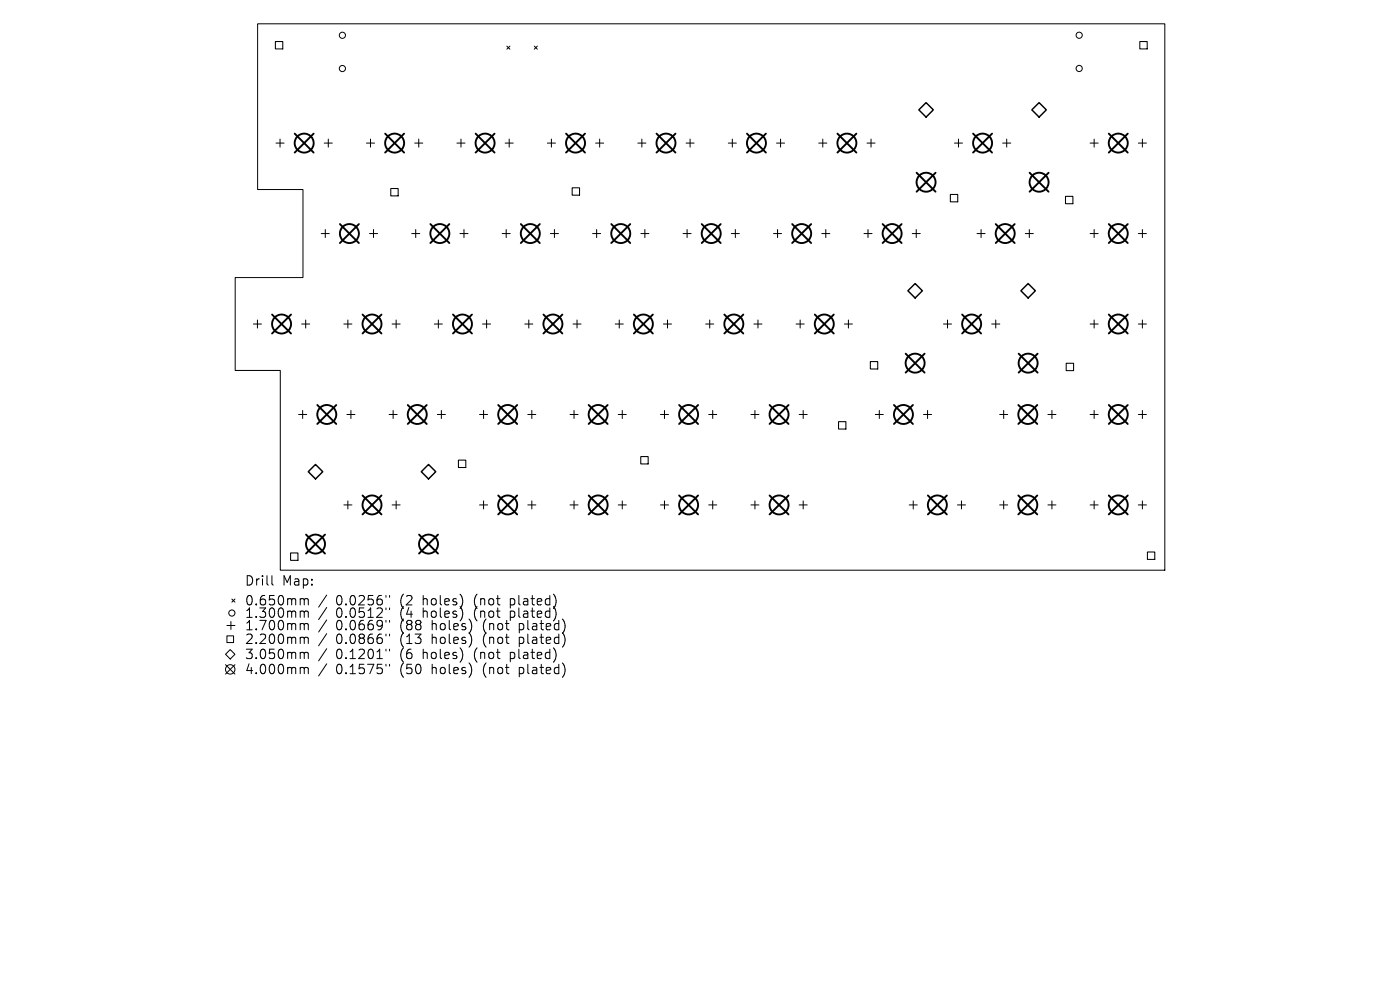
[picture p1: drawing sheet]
<svg xmlns="http://www.w3.org/2000/svg" width="297mm" height="210mm" viewBox="0 0 297 210" stroke-linecap="round" stroke-linejoin="round" font-family="sans-serif">
<defs><g id="words">
<g font-size="2.8">
<text x="51.8" y="124.5">Drill</text>
<text x="59.9" y="124.5">Map:</text>
<text x="51.8" y="128.7">0.650mm</text>
<text x="51.8" y="131.3">1.300mm</text>
<text x="71.3" y="128.7">0.0256&quot;</text>
<text x="71.3" y="131.3">0.0512&quot;</text>
<text x="85" y="128.7">(2</text>
<text x="85" y="131.3">(4</text>
<text x="90" y="128.7">holes)</text>
<text x="90" y="131.3">holes)</text>
<text x="101" y="128.7">(not</text>
<text x="101" y="131.3">(not</text>
<text x="108.9" y="128.7">plated)</text>
<text x="108.9" y="131.3">plated)</text>
<text x="51.8" y="134">1.700mm</text>
<text x="51.8" y="136.9">2.200mm</text>
<text x="71.3" y="134">0.0669&quot;</text>
<text x="71.3" y="136.9">0.0866&quot;</text>
<text x="85" y="134">(88</text>
<text x="85" y="136.9">(13</text>
<text x="91.9" y="134">holes)</text>
<text x="91.9" y="136.9">holes)</text>
<text x="102.9" y="134">(not</text>
<text x="102.9" y="136.9">(not</text>
<text x="110.8" y="134">plated)</text>
<text x="110.8" y="136.9">plated)</text>
<text x="51.8" y="140.1">3.050mm</text>
<text x="51.8" y="143.3">4.000mm</text>
<text x="71.3" y="140.1">0.1201&quot;</text>
<text x="71.3" y="143.3">0.1575&quot;</text>
<text x="85" y="140.1">(6</text>
<text x="85" y="143.3">(50</text>
<text x="90" y="140.1">holes)</text>
<text x="91.9" y="143.3">holes)</text>
<text x="101" y="140.1">(not</text>
<text x="102.9" y="143.3">(not</text>
<text x="108.9" y="140.1">plated)</text>
<text x="110.8" y="143.3">plated)</text>
</g>
</g></defs>
<g fill="none" stroke="#000" stroke-width=".21">
<path d="M54.7 5.1h192.4v115.9h-187.6v-42.4h-9.6v-19.7h14.4v-18.7h-9.6zM107.5 9.8l.7 .6M108.2 9.8l-.7 .6M113.3 9.8l.7 .6M114 9.8l-.7 .6M58.6 30.4h1.7M59.4 29.5v1.7M68.8 30.4h1.7M69.6 29.5v1.7M77.7 30.4h1.8M78.6 29.5v1.7M88 30.4h1.7"/>
<path d="M88.8 29.5v1.7M96.9 30.4h1.7M97.8 29.5v1.7M107.2 30.4h1.7M108 29.5v1.7M116.1 30.4h1.7M117 29.5v1.7M126.4 30.4h1.7M127.2 29.5v1.7M135.3 30.4h1.7M136.2 29.5v1.7M145.5 30.4h1.8"/>
<path d="M146.4 29.5v1.7M154.5 30.4h1.7M155.4 29.5v1.7M164.7 30.4h1.7M165.6 29.5v1.7M173.7 30.4h1.7M174.5 29.5v1.7M183.9 30.4h1.7M184.8 29.5v1.7M202.5 30.4h1.7M203.3 29.5v1.7M212.7 30.4h1.7"/>
<path d="M213.6 29.5v1.7M231.3 30.4h1.7M232.1 29.5v1.7M241.5 30.4h1.7M242.3 29.5v1.7M68.1 49.5h1.8M69 48.7v1.7M78.4 49.5h1.7M79.2 48.7v1.7M87.3 49.5h1.8M88.2 48.7v1.7M97.6 49.5h1.7"/>
<path d="M98.4 48.7v1.7M106.5 49.5h1.7M107.4 48.7v1.7M116.8 49.5h1.7M117.6 48.7v1.7M125.7 49.5h1.7M126.6 48.7v1.7M136 49.5h1.7M136.8 48.7v1.7M144.9 49.5h1.7M145.8 48.7v1.7M155.1 49.5h1.8"/>
<path d="M156 48.7v1.7M164.1 49.5h1.7M165 48.7v1.7M174.3 49.5h1.7M175.2 48.7v1.7M183.3 49.5h1.7M184.1 48.7v1.7M193.5 49.5h1.7M194.4 48.7v1.7M207.3 49.5h1.7M208.1 48.7v1.7M217.5 49.5h1.7"/>
<path d="M218.4 48.7v1.7M231.3 49.5h1.7M232.1 48.7v1.7M241.5 49.5h1.7M242.3 48.7v1.7M53.8 68.7h1.7M54.6 67.9v1.7M64 68.7h1.7M64.8 67.9v1.7M72.9 68.7h1.8M73.8 67.9v1.7M83.2 68.7h1.7"/>
<path d="M84 67.9v1.7M92.1 68.7h1.7M93 67.9v1.7M102.4 68.7h1.7M103.2 67.9v1.7M111.3 68.7h1.7M112.2 67.9v1.7M121.6 68.7h1.7M122.4 67.9v1.7M130.5 68.7h1.7M131.4 67.9v1.7M140.7 68.7h1.8"/>
<path d="M141.6 67.9v1.7M149.7 68.7h1.7M150.6 67.9v1.7M159.9 68.7h1.8M160.8 67.9v1.7M168.9 68.7h1.7M169.7 67.9v1.7M179.1 68.7h1.7M180 67.9v1.7M200.2 68.7h1.7M201 67.9v1.7M210.4 68.7h1.7"/>
<path d="M211.2 67.9v1.7M231.3 68.7h1.7M232.1 67.9v1.7M241.5 68.7h1.7M242.3 67.9v1.7M63.4 87.9h1.7M64.2 87.1v1.7M73.6 87.9h1.7M74.4 87.1v1.7M82.5 87.9h1.8M83.4 87.1v1.7M92.8 87.9h1.7"/>
<path d="M93.6 87.1v1.7M101.7 87.9h1.7M102.6 87.1v1.7M112 87.9h1.7M112.8 87.1v1.7M120.9 87.9h1.7M121.8 87.1v1.7M131.2 87.9h1.7M132 87.1v1.7M140.1 87.9h1.7M141 87.1v1.7M150.3 87.9h1.8"/>
<path d="M151.2 87.1v1.7M159.3 87.9h1.7M160.2 87.1v1.7M169.5 87.9h1.7M170.4 87.1v1.7M185.7 87.9h1.7M186.5 87.1v1.7M195.9 87.9h1.7M196.8 87.1v1.7M212.1 87.9h1.7M212.9 87.1v1.7M222.3 87.9h1.7"/>
<path d="M223.2 87.1v1.7M231.3 87.9h1.7M232.1 87.1v1.7M241.5 87.9h1.7M242.3 87.1v1.7M72.9 107.1h1.8M73.8 106.3v1.7M83.2 107.1h1.7M84 106.3v1.7M101.7 107.1h1.7M102.6 106.3v1.7M112 107.1h1.7"/>
<path d="M112.8 106.3v1.7M120.9 107.1h1.7M121.8 106.3v1.7M131.2 107.1h1.7M132 106.3v1.7M140.1 107.1h1.7M141 106.3v1.7M150.3 107.1h1.8M151.2 106.3v1.7M159.3 107.1h1.7M160.2 106.3v1.7M169.5 107.1h1.7"/>
<path d="M170.4 106.3v1.7M192.9 107.1h1.7M193.7 106.3v1.7M203.1 107.1h1.7M204 106.3v1.7M212.1 107.1h1.7M212.9 106.3v1.7M222.3 107.1h1.7M223.2 106.3v1.7M231.3 107.1h1.7M232.1 106.3v1.7M241.5 107.1h1.7"/>
<path d="M242.3 106.3v1.7M47.8 138.8l1-1 1 1-1 1zM48.1 132.7h1.7M48.1 134.9h1.4v1.4h-1.4zM49 131.8v1.7M49.2 127.1l.6 .6M49.8 127.1l-.6 .6M57.7 122.1v1.7l.3 .3M64 127l.5 .1v.2M64 129.6l.5 .1v.2M64 132.3h.3l.2 .3M64 135.2l.5 .1v.2"/>
<path d="M64 138.4l.5 .1v.2M64.5 127.3l.3-.3 .5 .1 .1 1.2M64.5 127.3v1M64.5 129.9v1.1M64.5 132.6v1M64.5 135.5v1M64.5 138.7v1M64.5 129.9l.3-.3 .5 .1 .1 1.3M64.5 132.6l.3-.3 .5 .1 .1 1.2M64.5 135.5l.3-.3 .5 .1 .1 1.2M64.5 138.7l.3-.3 .5 .1 .1 1.2M69.3 126.2l-1.7 2.6"/>
<path d="M69.3 128.9l-1.7 2.5M69.3 131.5l-1.7 2.6M69.3 134.4l-1.7 2.6M69.3 137.6l-1.7 2.6M81.9 126.3v.4M81.9 129v.3M81.9 131.6v.4M81.9 134.5v.4M81.9 137.7v.4M82.6 126.3v.4M82.6 129v.3M82.6 131.6v.4"/>
<path d="M82.6 134.5v.4M82.6 137.7v.4M47.8 141l2 2M49.8 141l-2 2M64 141.6l.5 .1v.2M64.5 141.9v1M64.5 141.9l.3-.3 .5 .1 .1 1.2M69.3 140.8l-1.7 2.6M81.9 140.9v.4M82.6 140.9v.4"/>
<circle cx="72.6" cy="7.5" r=".65"/>
<circle cx="72.6" cy="14.5" r=".65"/>
<circle cx="228.9" cy="14.5" r=".65"/>
<circle cx="228.9" cy="7.5" r=".65"/>
<circle cx="49.2" cy="130" r=".65"/>
<circle cx="48.8" cy="142" r="1"/>
</g>
<g fill="none" stroke="#000" stroke-width=".22">
<path d="M58.4 8.8h1.6v1.6h-1.6zM241.8 8.8h1.6v1.6h-1.6zM82.9 40h1.6v1.6h-1.6zM121.4 39.8h1.5v1.6h-1.5zM201.6 41.2h1.6v1.6h-1.6zM226 41.6h1.6v1.6h-1.6zM184.6 76.7h1.6v1.6h-1.6zM226.2 77.1h1.6v1.5h-1.6zM97.3 97.6h1.5v1.6h-1.5zM135.9 96.9h1.6v1.5h-1.6zM177.9 89.4h1.6v1.6h-1.6zM61.6 117.3h1.6v1.6h-1.6z"/>
<path d="M243.4 117.1h1.6v1.6h-1.6z"/>
</g>
<path d="M194.9 23.3l1.6-1.5 1.5 1.5-1.5 1.5zM218.9 23.3l1.5-1.5 1.6 1.5-1.6 1.5zM192.6 61.7l1.5-1.6 1.6 1.6-1.6 1.5zM218.1 60.1l1.5 1.6-1.5 1.5-1.5-1.5zM66.9 98.5l1.6 1.6-1.6 1.5-1.5-1.5zM90.9 98.5l1.5 1.6-1.5 1.5-1.5-1.5z" fill="none" stroke="#000" stroke-width=".31"/>
<g fill="none" stroke="#000" stroke-width=".4">
<path d="M62.5 28.3l4 4.1M66.5 28.3l-4 4.1M81.7 28.3l4 4.1M85.7 28.3l-4 4.1M100.9 28.3l4 4.1M104.9 28.3l-4 4.1M120.1 28.3l4 4.1M124.1 28.3l-4 4.1M139.3 28.3l4 4.1M143.3 28.3l-4 4.1M158.5 28.3l4 4.1M162.5 28.3l-4 4.1"/>
<path d="M177.6 28.3l4.1 4.1M181.7 28.3l-4.1 4.1M194.4 36.6l4.1 4.1M198.5 36.6l-4.1 4.1M206.4 28.3l4.1 4.1M210.5 28.3l-4.1 4.1M218.4 36.6l4.1 4.1M222.5 36.6l-4.1 4.1M235.2 28.3l4 4.1M239.2 28.3l-4 4.1M72.1 47.5l4 4.1M76.1 47.5l-4 4.1"/>
<path d="M91.3 47.5l4 4.1M95.3 47.5l-4 4.1M110.5 47.5l4 4.1M114.5 47.5l-4 4.1M129.7 47.5l4 4.1M133.7 47.5l-4 4.1M148.9 47.5l4 4.1M152.9 47.5l-4 4.1M168.1 47.5l4 4.1M172.1 47.5l-4 4.1M187.2 47.5l4.1 4.1M191.3 47.5l-4.1 4.1"/>
<path d="M211.2 47.5l4.1 4.1M215.3 47.5l-4.1 4.1M235.2 47.5l4 4.1M239.2 47.5l-4 4.1M57.7 66.7l4 4M61.7 66.7l-4 4M76.9 66.7l4 4M80.9 66.7l-4 4M96.1 66.7l4 4M100.1 66.7l-4 4M115.3 66.7l4 4M119.3 66.7l-4 4"/>
<path d="M134.5 66.7l4 4M138.5 66.7l-4 4M153.7 66.7l4 4M157.7 66.7l-4 4M172.9 66.7l4 4M176.9 66.7l-4 4M192.1 75l4.1 4M196.2 75l-4.1 4M204.1 66.7l4 4M208.1 66.7l-4 4M216.1 75l4 4M220.1 75l-4 4"/>
<path d="M235.2 66.7l4 4M239.2 66.7l-4 4M67.3 85.9l4 4M71.3 85.9l-4 4M86.5 85.9l4 4M90.5 85.9l-4 4M105.7 85.9l4 4M109.7 85.9l-4 4M124.9 85.9l4 4M128.9 85.9l-4 4M144.1 85.9l4 4M148.1 85.9l-4 4"/>
<path d="M163.3 85.9l4 4M167.3 85.9l-4 4M189.6 85.9l4.1 4M193.7 85.9l-4.1 4M216 85.9l4.1 4M220.1 85.9l-4.1 4M235.2 85.9l4 4M239.2 85.9l-4 4M64.9 113.4l4 4M68.9 113.4l-4 4M76.9 105.1l4 4M80.9 105.1l-4 4"/>
<path d="M88.9 113.4l4 4M92.9 113.4l-4 4M105.7 105.1l4 4M109.7 105.1l-4 4M124.9 105.1l4 4M128.9 105.1l-4 4M144.1 105.1l4 4M148.1 105.1l-4 4M163.3 105.1l4 4M167.3 105.1l-4 4M196.8 105.1l4.1 4M200.9 105.1l-4.1 4"/>
<path d="M216 105.1l4.1 4M220.1 105.1l-4.1 4M235.2 105.1l4 4M239.2 105.1l-4 4"/>
<circle cx="64.5" cy="30.4" r="2.01"/>
<circle cx="83.7" cy="30.4" r="2.01"/>
<circle cx="102.9" cy="30.4" r="2.01"/>
<circle cx="122.1" cy="30.4" r="2.01"/>
<circle cx="141.3" cy="30.4" r="2.01"/>
<circle cx="160.5" cy="30.4" r="2.01"/>
<circle cx="179.7" cy="30.4" r="2.01"/>
<circle cx="196.5" cy="38.7" r="2.01"/>
<circle cx="208.4" cy="30.4" r="2.01"/>
<circle cx="220.4" cy="38.7" r="2.01"/>
<circle cx="237.2" cy="30.4" r="2.01"/>
<circle cx="74.1" cy="49.5" r="2.01"/>
<circle cx="93.3" cy="49.5" r="2.01"/>
<circle cx="112.5" cy="49.5" r="2.01"/>
<circle cx="131.7" cy="49.5" r="2.01"/>
<circle cx="150.9" cy="49.5" r="2.01"/>
<circle cx="170.1" cy="49.5" r="2.01"/>
<circle cx="189.3" cy="49.5" r="2.01"/>
<circle cx="213.2" cy="49.5" r="2.01"/>
<circle cx="237.2" cy="49.5" r="2.01"/>
<circle cx="59.7" cy="68.7" r="2.01"/>
<circle cx="78.9" cy="68.7" r="2.01"/>
<circle cx="98.1" cy="68.7" r="2.01"/>
<circle cx="117.3" cy="68.7" r="2.01"/>
<circle cx="136.5" cy="68.7" r="2.01"/>
<circle cx="155.7" cy="68.7" r="2.01"/>
<circle cx="174.9" cy="68.7" r="2.01"/>
<circle cx="194.1" cy="77" r="2.01"/>
<circle cx="206.1" cy="68.7" r="2.01"/>
<circle cx="218.1" cy="77" r="2.01"/>
<circle cx="237.2" cy="68.7" r="2.01"/>
<circle cx="69.3" cy="87.9" r="2.01"/>
<circle cx="88.5" cy="87.9" r="2.01"/>
<circle cx="107.7" cy="87.9" r="2.01"/>
<circle cx="126.9" cy="87.9" r="2.01"/>
<circle cx="146.1" cy="87.9" r="2.01"/>
<circle cx="165.3" cy="87.9" r="2.01"/>
<circle cx="191.7" cy="87.9" r="2.01"/>
<circle cx="218" cy="87.9" r="2.01"/>
<circle cx="237.2" cy="87.9" r="2.01"/>
<circle cx="66.9" cy="115.4" r="2.01"/>
<circle cx="78.9" cy="107.1" r="2.01"/>
<circle cx="90.9" cy="115.4" r="2.01"/>
<circle cx="107.7" cy="107.1" r="2.01"/>
<circle cx="126.9" cy="107.1" r="2.01"/>
<circle cx="146.1" cy="107.1" r="2.01"/>
<circle cx="165.3" cy="107.1" r="2.01"/>
<circle cx="198.9" cy="107.1" r="2.01"/>
<circle cx="218" cy="107.1" r="2.01"/>
<circle cx="237.2" cy="107.1" r="2.01"/>
</g>
<use href="#words"/>
</svg>
